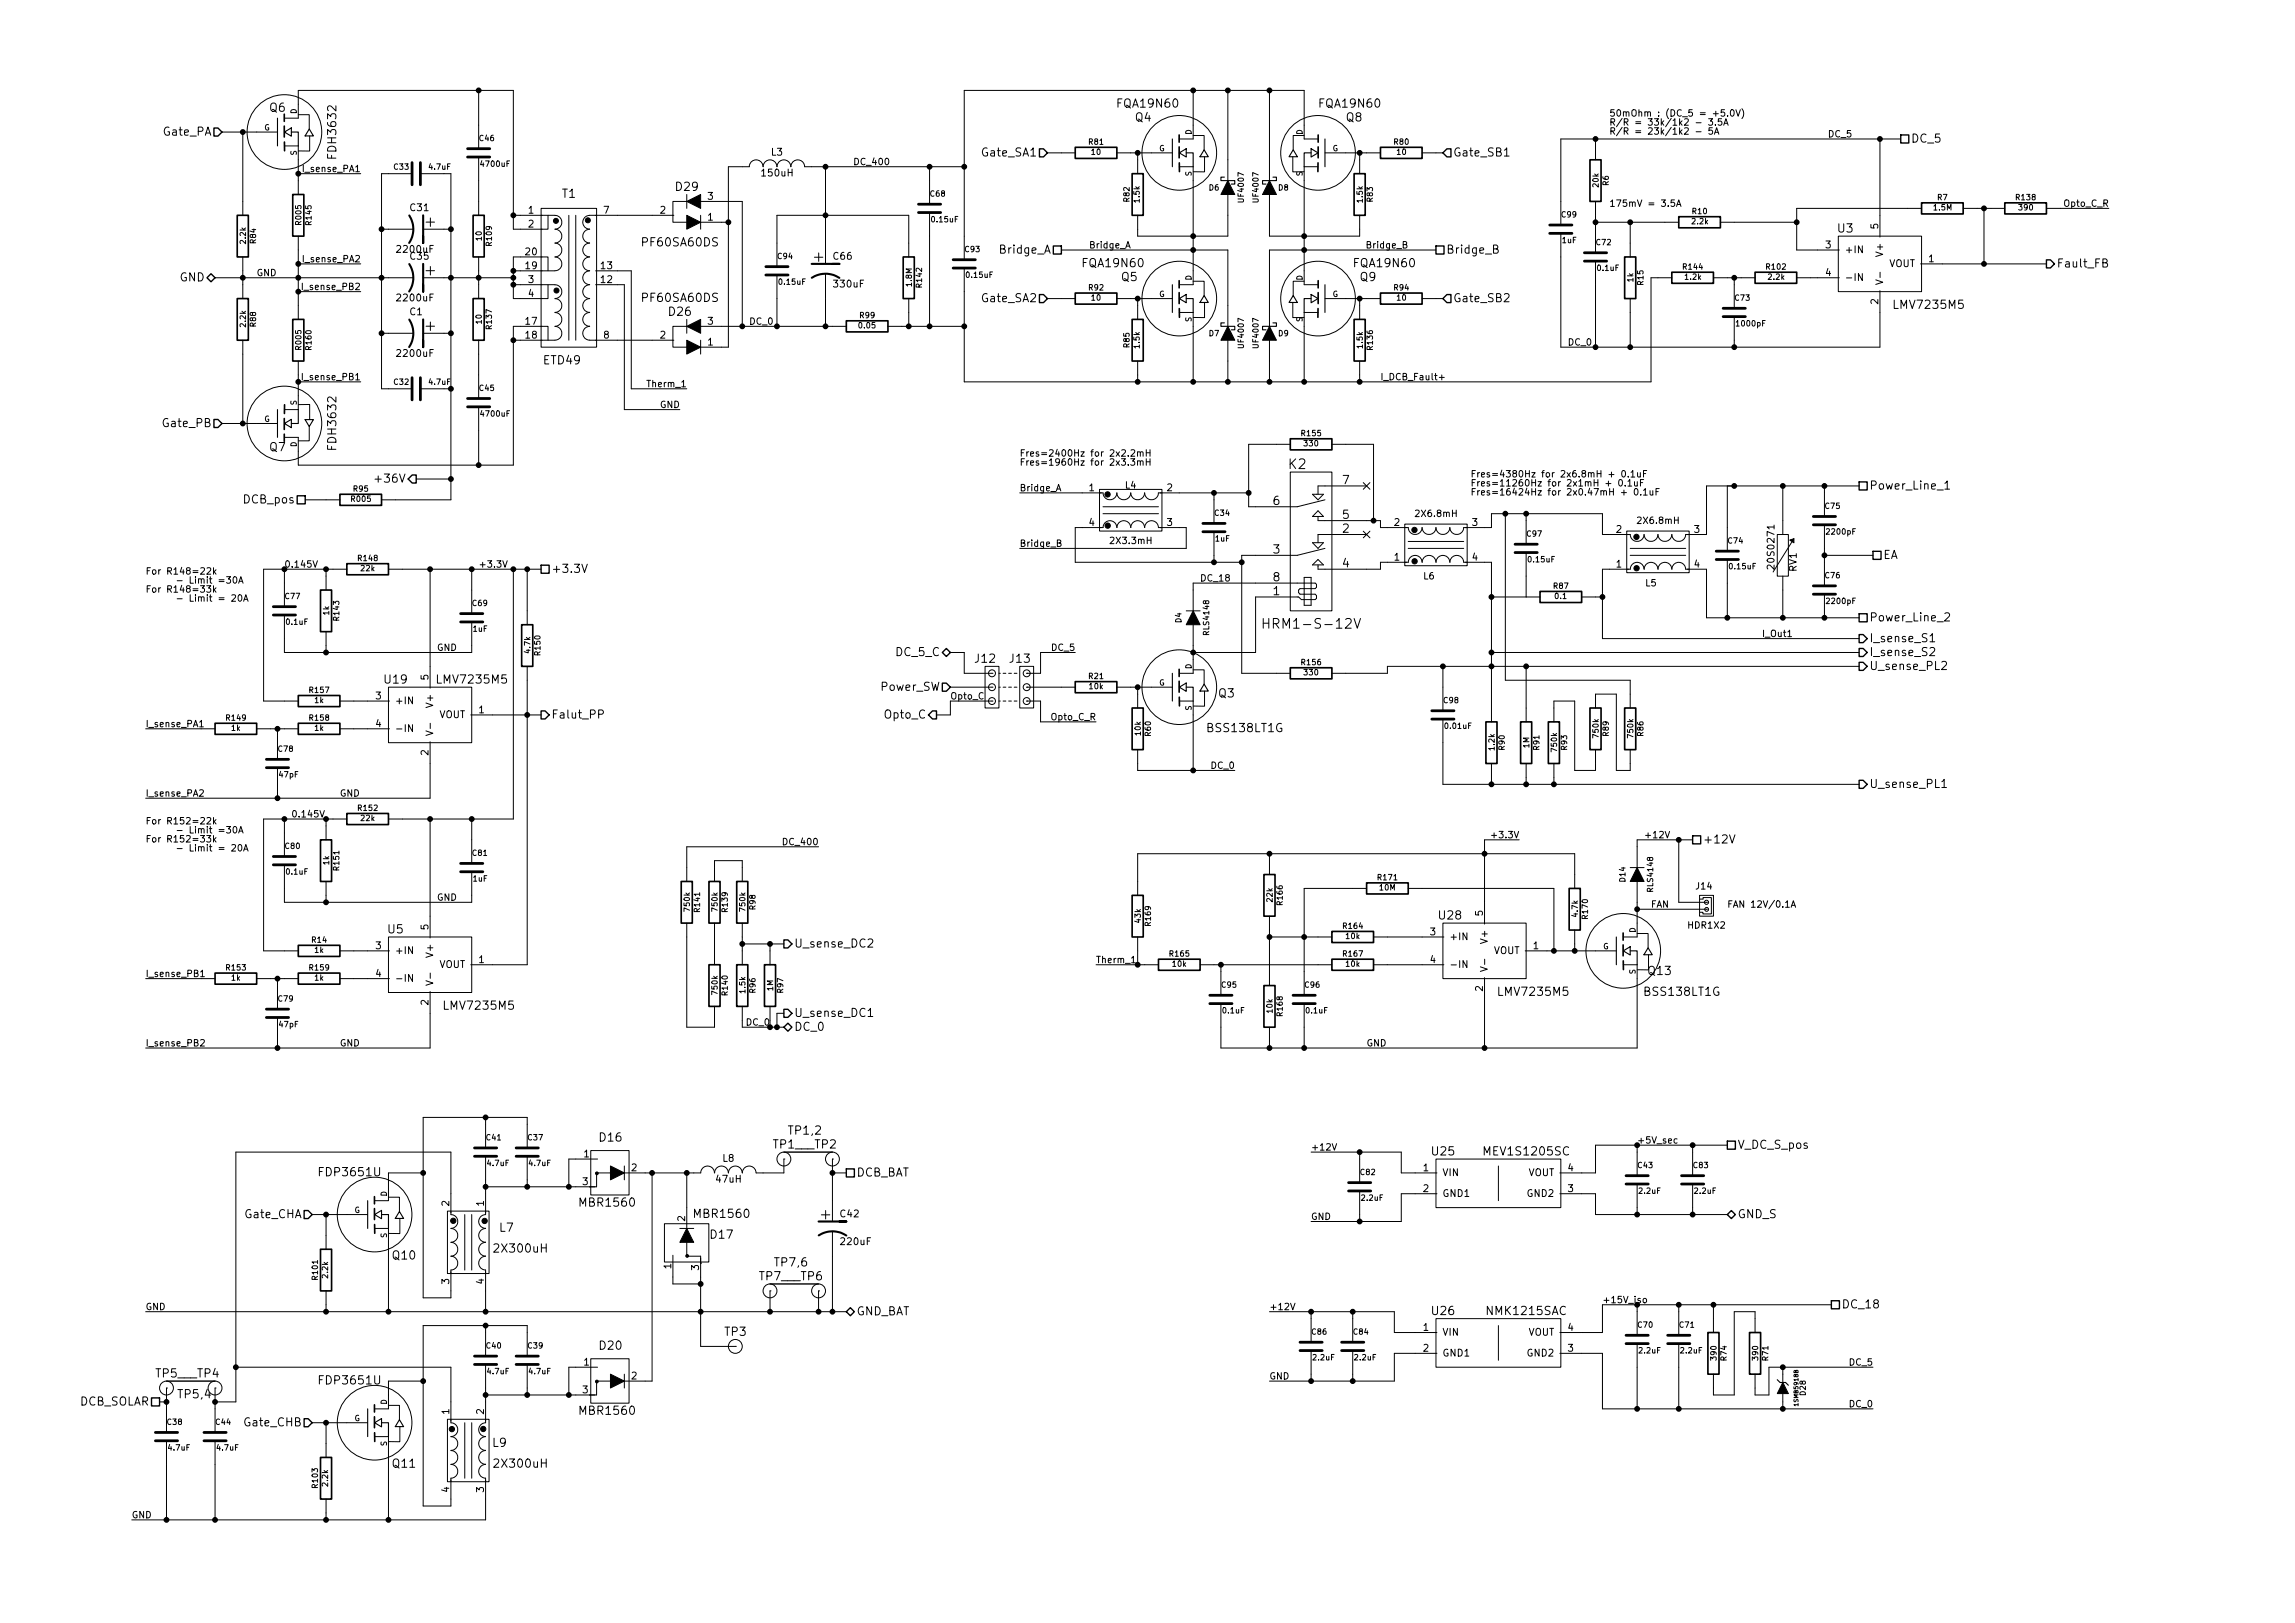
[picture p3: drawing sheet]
<svg xmlns="http://www.w3.org/2000/svg" width="420mm" height="297mm" viewBox="0 0 420 297" stroke-linecap="round" stroke-linejoin="round" font-family="sans-serif">
<defs><g id="words">
<g font-size="2.8">
<text x="79.8" y="41.5" transform="rotate(-90 79.8 41.5)">+</text>
<text x="79.8" y="50.4" transform="rotate(-90 79.8 50.4)">+</text>
<text x="149" y="48">+</text>
<text x="79.8" y="60.5" transform="rotate(-90 79.8 60.5)">+</text>
<text x="150.3" y="223.3">+</text>
</g>
<g font-size="2.5">
<text x="235.9" y="85.9">K2</text>
<text x="232.7" y="115.1">HRM1-S-12V</text>
</g>
<g font-size="2.1">
<text x="49.4" y="20.5">Q6</text>
<text x="204.7" y="19.8">FQA19N60</text>
<text x="207.9" y="22.3">Q4</text>
<text x="241.7" y="19.8">FQA19N60</text>
<text x="246.5" y="22.3">Q8</text>
<text x="30" y="24.9">Gate_PA</text>
<text x="61.6" y="28.7" transform="rotate(-90 61.6 28.7)">FDH3632</text>
<text x="180" y="28.7">Gate_SA1</text>
<text x="266.1" y="28.7">Gate_SB1</text>
<text x="349.9" y="26.2">DC_5</text>
<text x="123.8" y="35">D29</text>
<text x="102.9" y="36.3">T1</text>
<text x="117.8" y="45.2">PF60SA60DS</text>
<text x="183.1" y="46.5">Bridge_A</text>
<text x="264.8" y="46.5">Bridge_B</text>
<text x="336.5" y="42.6">U3</text>
<text x="32.8" y="51.6">GND</text>
<text x="198.4" y="49">FQA19N60</text>
<text x="205.4" y="51.5">Q5</text>
<text x="248.1" y="49">FQA19N60</text>
<text x="249" y="51.5">Q9</text>
<text x="376.6" y="49">Fault_FB</text>
<text x="117.8" y="55.3">PF60SA60DS</text>
<text x="122.5" y="57.9">D26</text>
<text x="180" y="55.4">Gate_SA2</text>
<text x="266.1" y="55.4">Gate_SB2</text>
<text x="347" y="56.6">LMV7235M5</text>
<text x="99.6" y="66.8">ETD49</text>
<text x="30" y="78.2">Gate_PB</text>
<text x="49.4" y="82.7">Q7</text>
<text x="61.6" y="82" transform="rotate(-90 61.6 82)">FDH3632</text>
<text x="69.4" y="88.4">+36V</text>
<text x="245.8" y="88.7">7</text>
<text x="342.3" y="89.7">Power_Line_1</text>
<text x="44.6" y="92.2">DCB_pos</text>
<text x="233.1" y="92.5">6</text>
<text x="245.8" y="95">5</text>
<text x="233.1" y="101.4">3</text>
<text x="245.8" y="97.6">2</text>
<text x="101" y="104.9">+3.3V</text>
<text x="233.1" y="106.5">8</text>
<text x="245.8" y="103.9">4</text>
<text x="344.8" y="102.4">EA</text>
<text x="233.1" y="109">1</text>
<text x="342.3" y="113.8">Power_Line_2</text>
<text x="342.3" y="117.6">I_sense_S1</text>
<text x="70.5" y="125.2">U19</text>
<text x="80.3" y="125.2">LMV7235M5</text>
<text x="164.1" y="120.2">DC_5_C</text>
<text x="178.6" y="121.4">J12</text>
<text x="184.9" y="121.4">J13</text>
<text x="342.3" y="120.2">I_sense_S2</text>
<text x="342.3" y="122.7">U_sense_PL2</text>
<text x="101" y="131.6">Falut_PP</text>
<text x="161.3" y="126.5">Power_SW</text>
<text x="162" y="131.6">Opto_C</text>
<text x="223.1" y="127.7">Q3</text>
<text x="221.2" y="134.1">BSS138LT1G</text>
<text x="342.3" y="144.3">U_sense_PL1</text>
<text x="311.8" y="154.4">+12V</text>
<text x="71" y="170.9">U5</text>
<text x="145.4" y="173.5">U_sense_DC2</text>
<text x="263.5" y="168.4">U28</text>
<text x="301.8" y="178.5">Q13</text>
<text x="81.6" y="184.9">LMV7235M5</text>
<text x="274.6" y="182.3">LMV7235M5</text>
<text x="301.2" y="182.3">BSS138LT1G</text>
<text x="145.4" y="186.2">U_sense_DC1</text>
<text x="145.4" y="188.7">DC_0</text>
<text x="109.8" y="209">D16</text>
<text x="144.5" y="207.7">TP1,2</text>
<text x="58.8" y="215.4">FDP3651U</text>
<text x="141.7" y="210.3">TP1___TP2</text>
<text x="156.8" y="215.4">DCB_BAT</text>
<text x="262.2" y="211.5">U25</text>
<text x="272" y="211.5">MEV1S1205SC</text>
<text x="318.1" y="210.3">V_DC_S_pos</text>
<text x="106.3" y="220.9">MBR1560</text>
<text x="44.9" y="223">Gate_CHA</text>
<text x="91.5" y="225.5">L7</text>
<text x="127.3" y="223">MBR1560</text>
<text x="130.1" y="226.8">D17</text>
<text x="318.1" y="223">GND_S</text>
<text x="71.9" y="230.6">Q10</text>
<text x="90.8" y="229.3">2X300uH</text>
<text x="142" y="231.9">TP7,6</text>
<text x="139.1" y="234.4">TP7___TP6</text>
<text x="337.2" y="239.5">DC_18</text>
<text x="132.7" y="244.6">TP3</text>
<text x="156.8" y="240.8">GND_BAT</text>
<text x="262.2" y="240.8">U26</text>
<text x="272.4" y="240.8">NMK1215SAC</text>
<text x="109.8" y="247.1">D20</text>
<text x="14.3" y="257.3">DCB_SOLAR</text>
<text x="28.6" y="252.2">TP5___TP4</text>
<text x="32.7" y="256">TP5,4</text>
<text x="58.8" y="253.5">FDP3651U</text>
<text x="44.9" y="261.1">Gate_CHB</text>
<text x="106.3" y="259">MBR1560</text>
<text x="71.9" y="268.7">Q11</text>
<text x="90.2" y="264.9">L9</text>
<text x="90.8" y="268.7">2X300uH</text>
</g>
<g font-size="1.8">
<text x="141.2" y="28.5">L3</text>
<text x="139.6" y="32.3">150uH</text>
<text x="75.2" y="38.7">C31</text>
<text x="96.7" y="39.2">1</text>
<text x="96.7" y="41.7">2</text>
<text x="110.5" y="39.2">7</text>
<text x="120.9" y="39.2">2</text>
<text x="129.6" y="40.4">1</text>
<text x="129.6" y="36.6">3</text>
<text x="343.9" y="41.9" transform="rotate(-90 343.9 41.9)">5</text>
<text x="72.9" y="46.3">2200uF</text>
<text x="75.2" y="47.6">C35</text>
<text x="96.3" y="46.8">20</text>
<text x="152.6" y="47.6">C66</text>
<text x="334.2" y="45.5">3</text>
<text x="337.7" y="46.4">+IN</text>
<text x="344.8" y="46.6" transform="rotate(-90 344.8 46.6)">V+</text>
<text x="96.3" y="49.3">19</text>
<text x="96.7" y="51.9">3</text>
<text x="110.1" y="51.9">12</text>
<text x="110.1" y="49.3">13</text>
<text x="152.8" y="52.7">330uF</text>
<text x="334.2" y="50.6">4</text>
<text x="337.7" y="51.5">-IN</text>
<text x="345.7" y="48.9">VOUT</text>
<text x="353.1" y="48">1</text>
<text x="72.9" y="55.2">2200uF</text>
<text x="75.1" y="57.7">C1</text>
<text x="96.3" y="59.5">17</text>
<text x="96.7" y="54.4">4</text>
<text x="129.6" y="59.5">3</text>
<text x="343.9" y="55.7" transform="rotate(-90 343.9 55.7)">2</text>
<text x="72.9" y="65.4">2200uF</text>
<text x="96.3" y="62">18</text>
<text x="110.5" y="62">8</text>
<text x="120.9" y="62">2</text>
<text x="129.6" y="63.3">1</text>
<text x="199.4" y="90">1</text>
<text x="213.7" y="90">2</text>
<text x="199.4" y="96.3">4</text>
<text x="213.7" y="96.3">3</text>
<text x="255.3" y="96.3">2</text>
<text x="269.5" y="96.3">3</text>
<text x="295.9" y="97.6">2</text>
<text x="310.2" y="97.6">3</text>
<text x="255.3" y="102.7">1</text>
<text x="269.5" y="102.7">4</text>
<text x="295.9" y="103.9">1</text>
<text x="310.2" y="103.9">4</text>
<text x="324.9" y="103.6" transform="rotate(-90 324.9 103.6)">20S0271</text>
<text x="329" y="104.6" transform="rotate(-90 329 104.6)">RV1</text>
<text x="78.5" y="124.4" transform="rotate(-90 78.5 124.4)">5</text>
<text x="68.8" y="128.1">3</text>
<text x="72.3" y="128.9">+IN</text>
<text x="79.4" y="129.2" transform="rotate(-90 79.4 129.2)">V+</text>
<text x="80.3" y="131.5">VOUT</text>
<text x="87.7" y="130.6">1</text>
<text x="68.8" y="133.1">4</text>
<text x="72.3" y="134">-IN</text>
<text x="78.5" y="138.2" transform="rotate(-90 78.5 138.2)">2</text>
<text x="271.5" y="167.6" transform="rotate(-90 271.5 167.6)">5</text>
<text x="68.8" y="173.8">3</text>
<text x="78.5" y="170.1" transform="rotate(-90 78.5 170.1)">5</text>
<text x="261.8" y="171.2">3</text>
<text x="265.4" y="172.1">+IN</text>
<text x="272.4" y="172.4" transform="rotate(-90 272.4 172.4)">V+</text>
<text x="280.7" y="173.8">1</text>
<text x="68.8" y="178.9">4</text>
<text x="72.3" y="174.7">+IN</text>
<text x="72.3" y="179.7">-IN</text>
<text x="79.4" y="174.9" transform="rotate(-90 79.4 174.9)">V+</text>
<text x="80.3" y="177.2">VOUT</text>
<text x="87.7" y="176.3">1</text>
<text x="261.8" y="176.3">4</text>
<text x="265.4" y="177.2">-IN</text>
<text x="273.3" y="174.7">VOUT</text>
<text x="78.5" y="183.9" transform="rotate(-90 78.5 183.9)">2</text>
<text x="271.5" y="181.4" transform="rotate(-90 271.5 181.4)">2</text>
<text x="106.9" y="211.9">1</text>
<text x="115.6" y="214.4">2</text>
<text x="132.3" y="212.7">L8</text>
<text x="260.6" y="214.4">1</text>
<text x="264.1" y="215.3">VIN</text>
<text x="279.7" y="215.3">VOUT</text>
<text x="287.1" y="214.4">4</text>
<text x="82.3" y="220.7" transform="rotate(-90 82.3 220.7)">2</text>
<text x="88.6" y="220.7" transform="rotate(-90 88.6 220.7)">1</text>
<text x="106.7" y="217">3</text>
<text x="131.2" y="216.5">47uH</text>
<text x="260.6" y="218.2">2</text>
<text x="264.1" y="219.1">GND1</text>
<text x="279.7" y="219.1">GND2</text>
<text x="287.1" y="218.2">3</text>
<text x="125.5" y="223.5" transform="rotate(-90 125.5 223.5)">2</text>
<text x="153.9" y="222.8">C42</text>
<text x="154.1" y="227.9">220uF</text>
<text x="122.9" y="232.2" transform="rotate(-90 122.9 232.2)">1</text>
<text x="128" y="232.4" transform="rotate(-90 128 232.4)">3</text>
<text x="82.3" y="235" transform="rotate(-90 82.3 235)">3</text>
<text x="88.6" y="235" transform="rotate(-90 88.6 235)">4</text>
<text x="260.6" y="243.6">1</text>
<text x="264.1" y="244.5">VIN</text>
<text x="279.7" y="244.5">VOUT</text>
<text x="287.1" y="243.6">4</text>
<text x="106.9" y="250">1</text>
<text x="260.6" y="247.4">2</text>
<text x="264.1" y="248.3">GND1</text>
<text x="279.7" y="248.3">GND2</text>
<text x="287.1" y="247.4">3</text>
<text x="106.7" y="255.1">3</text>
<text x="115.6" y="252.5">2</text>
<text x="82.3" y="258.8" transform="rotate(-90 82.3 258.8)">1</text>
<text x="88.6" y="258.8" transform="rotate(-90 88.6 258.8)">2</text>
<text x="82.3" y="273.1" transform="rotate(-90 82.3 273.1)">4</text>
<text x="88.6" y="273.1" transform="rotate(-90 88.6 273.1)">3</text>
</g>
<g font-size="1.7">
<text x="294.6" y="21.4">50mOhm : (DC_5 = +5.0V)</text>
<text x="294.6" y="23">R/R = 33k/1k2 - 3.5A</text>
<text x="294.6" y="24.7">R/R = 23k/1k2 - 5A</text>
<text x="334.8" y="25.2">DC_5</text>
<text x="55.8" y="31.5">I_sense_PA1</text>
<text x="156.2" y="30.3">DC_400</text>
<text x="294.6" y="37.9">175mV = 3.5A</text>
<text x="378" y="37.9">Opto_C_R</text>
<text x="199.4" y="45.5">Bridge_A</text>
<text x="250.4" y="45.5">Bridge_B</text>
<text x="47" y="50.6">GND</text>
<text x="55.8" y="48">I_sense_PA2</text>
<text x="55.8" y="53.1">I_sense_PB2</text>
<text x="137.2" y="59.5">DC_0</text>
<text x="287" y="63.3">DC_0</text>
<text x="55.8" y="69.6">I_sense_PB1</text>
<text x="118.8" y="70.9">Therm_1</text>
<text x="252.7" y="69.6">I_DCB_Fault+</text>
<text x="120.8" y="74.7">GND</text>
<text x="186.7" y="83.6">Fres=2400Hz for 2x2.2mH</text>
<text x="186.7" y="90">Bridge_A</text>
<text x="186.7" y="85.3">Fres=1960Hz for 2x3.3mH</text>
<text x="206" y="89.4">L4</text>
<text x="269.2" y="87.4">Fres=4380Hz for 2x6.8mH + 0.1uF</text>
<text x="269.2" y="89.1">Fres=11260Hz for 2x1mH + 0.1uF</text>
<text x="259.4" y="94.7">2X6.8mH</text>
<text x="269.2" y="90.7">Fres=16424Hz for 2x0.47mH + 0.1uF</text>
<text x="300" y="95.9">2X6.8mH</text>
<text x="186.7" y="100.1">Bridge_B</text>
<text x="203.5" y="99.6">2X3.3mH</text>
<text x="26.7" y="105.2">For R148=22k</text>
<text x="29.4" y="106.8">- Limit =30A</text>
<text x="52.1" y="103.9">0.145V</text>
<text x="87.6" y="103.9">+3.3V</text>
<text x="219.7" y="106.5">DC_18</text>
<text x="260.6" y="106.1">L6</text>
<text x="301.3" y="107.4">L5</text>
<text x="26.7" y="108.5">For R148=33k</text>
<text x="29.4" y="110.1">- Limit = 20A</text>
<text x="80" y="119.2">GND</text>
<text x="192.6" y="119.2">DC_5</text>
<text x="322.6" y="116.6">I_Out1</text>
<text x="174" y="128.1">Opto_C</text>
<text x="192.5" y="131.9">Opto_C_R</text>
<text x="26.7" y="133.1">I_sense_PA1</text>
<text x="221.8" y="140.8">DC_0</text>
<text x="26.7" y="145.8">I_sense_PA2</text>
<text x="53.3" y="149.6">0.145V</text>
<text x="62.2" y="145.8">GND</text>
<text x="26.7" y="150.9">For R152=22k</text>
<text x="26.7" y="154.2">For R152=33k</text>
<text x="29.4" y="152.6">- Limit =30A</text>
<text x="29.4" y="155.9">- Limit = 20A</text>
<text x="143.8" y="154.7">DC_400</text>
<text x="273.7" y="153.5">+3.3V</text>
<text x="301" y="153.5">+12V</text>
<text x="80" y="164.9">GND</text>
<text x="302.3" y="166.2">FAN</text>
<text x="310.6" y="162.8">J14</text>
<text x="316.2" y="166.2">FAN 12V/0.1A</text>
<text x="309.1" y="170">HDR1X2</text>
<text x="26.7" y="178.9">I_sense_PB1</text>
<text x="200.7" y="176.3">Therm_1</text>
<text x="26.7" y="191.6">I_sense_PB2</text>
<text x="62.2" y="191.6">GND</text>
<text x="136.7" y="187.7">DC_0</text>
<text x="250.2" y="191.6">GND</text>
<text x="299.7" y="209.3">+5V_sec</text>
<text x="240" y="210.6">+12V</text>
<text x="240" y="223.3">GND</text>
<text x="26.7" y="239.8">GND</text>
<text x="232.4" y="239.8">+12V</text>
<text x="293.4" y="238.5">+15V_iso</text>
<text x="338.7" y="250">DC_5</text>
<text x="232.4" y="252.5">GND</text>
<text x="338.7" y="257.6">DC_0</text>
<text x="24.1" y="277.9">GND</text>
</g>
<g font-size="1.4">
<text x="48.4" y="23.9">G</text>
<text x="54.4" y="20.9" transform="rotate(-90 54.4 20.9)">D</text>
<text x="54.4" y="28.4" transform="rotate(-90 54.4 28.4)">S</text>
<text x="87.8" y="25.9">C46</text>
<text x="199.4" y="26.5">R81</text>
<text x="199.8" y="28.4">10</text>
<text x="212.2" y="27.7">G</text>
<text x="218.2" y="24.7" transform="rotate(-90 218.2 24.7)">D</text>
<text x="238.5" y="24.7" transform="rotate(-90 238.5 24.7)">D</text>
<text x="243.9" y="27.7">G</text>
<text x="255.2" y="26.5">R80</text>
<text x="255.8" y="28.4">10</text>
<text x="72.2" y="31.1">C33</text>
<text x="78.6" y="31.1">4.7uF</text>
<text x="88.2" y="30.6">4700uF</text>
<text x="218.2" y="32.2" transform="rotate(-90 218.2 32.2)">S</text>
<text x="221.4" y="34.9">D6</text>
<text x="234.1" y="34.9">D8</text>
<text x="238.5" y="32.2" transform="rotate(-90 238.5 32.2)">S</text>
<text x="292.7" y="34.2" transform="rotate(-90 292.7 34.2)">20k</text>
<text x="294.6" y="33.9" transform="rotate(-90 294.6 33.9)">R6</text>
<text x="55.2" y="41.1" transform="rotate(-90 55.2 41.1)">R005</text>
<text x="57.1" y="41.1" transform="rotate(-90 57.1 41.1)">R145</text>
<text x="170.4" y="36">C68</text>
<text x="170.7" y="40.7">0.15uF</text>
<text x="206.8" y="36.9" transform="rotate(-90 206.8 36.9)">R82</text>
<text x="208.7" y="37" transform="rotate(-90 208.7 37)">1.5k</text>
<text x="227.8" y="36.8" transform="rotate(-90 227.8 36.8)">UF4007</text>
<text x="230.5" y="36.8" transform="rotate(-90 230.5 36.8)">UF4007</text>
<text x="249.5" y="37" transform="rotate(-90 249.5 37)">1.5k</text>
<text x="251.4" y="36.9" transform="rotate(-90 251.4 36.9)">R83</text>
<text x="285.9" y="39.8">C99</text>
<text x="309.8" y="41.1">2.2k</text>
<text x="309.9" y="39.2">R10</text>
<text x="354.1" y="38.5">1.5M</text>
<text x="354.7" y="36.7">R7</text>
<text x="369.2" y="36.7">R138</text>
<text x="369.7" y="38.5">390</text>
<text x="45.1" y="44.5" transform="rotate(-90 45.1 44.5)">2.2k</text>
<text x="46.9" y="44.5" transform="rotate(-90 46.9 44.5)">R84</text>
<text x="88.2" y="44" transform="rotate(-90 88.2 44)">10</text>
<text x="90.1" y="44.9" transform="rotate(-90 90.1 44.9)">R109</text>
<text x="142.4" y="47.5">C94</text>
<text x="176.7" y="46.2">C93</text>
<text x="286" y="44.5">1uF</text>
<text x="292.3" y="44.9">C72</text>
<text x="142.7" y="52.2">0.15uF</text>
<text x="167" y="52.4" transform="rotate(-90 167 52.4)">1.8M</text>
<text x="168.8" y="52.5" transform="rotate(-90 168.8 52.5)">R142</text>
<text x="177" y="50.9">0.15uF</text>
<text x="199.4" y="53.2">R92</text>
<text x="218.2" y="51.3" transform="rotate(-90 218.2 51.3)">D</text>
<text x="238.5" y="51.3" transform="rotate(-90 238.5 51.3)">D</text>
<text x="255.2" y="53.2">R94</text>
<text x="292.5" y="49.6">0.1uF</text>
<text x="299.1" y="51.6" transform="rotate(-90 299.1 51.6)">1k</text>
<text x="300.9" y="52.1" transform="rotate(-90 300.9 52.1)">R15</text>
<text x="308.2" y="49.4">R144</text>
<text x="308.5" y="51.2">1.2k</text>
<text x="323.4" y="49.4">R102</text>
<text x="323.8" y="51.2">2.2k</text>
<text x="45.1" y="59.8" transform="rotate(-90 45.1 59.8)">2.2k</text>
<text x="46.9" y="59.8" transform="rotate(-90 46.9 59.8)">R88</text>
<text x="88.2" y="59.2" transform="rotate(-90 88.2 59.2)">10</text>
<text x="157.5" y="58.3">R99</text>
<text x="199.8" y="55.1">10</text>
<text x="212.2" y="54.4">G</text>
<text x="218.2" y="58.9" transform="rotate(-90 218.2 58.9)">S</text>
<text x="238.5" y="58.9" transform="rotate(-90 238.5 58.9)">S</text>
<text x="243.9" y="54.4">G</text>
<text x="255.8" y="55.1">10</text>
<text x="317.7" y="55.1">C73</text>
<text x="318" y="59.8">1000pF</text>
<text x="55.2" y="63.9" transform="rotate(-90 55.2 63.9)">R005</text>
<text x="57.1" y="63.9" transform="rotate(-90 57.1 63.9)">R160</text>
<text x="90.1" y="60.1" transform="rotate(-90 90.1 60.1)">R137</text>
<text x="157.3" y="60.1">0.05</text>
<text x="206.8" y="63.6" transform="rotate(-90 206.8 63.6)">R85</text>
<text x="208.7" y="63.7" transform="rotate(-90 208.7 63.7)">1.5k</text>
<text x="221.4" y="61.6">D7</text>
<text x="227.8" y="63.5" transform="rotate(-90 227.8 63.5)">UF4007</text>
<text x="230.5" y="63.5" transform="rotate(-90 230.5 63.5)">UF4007</text>
<text x="234.1" y="61.6">D9</text>
<text x="249.5" y="63.7" transform="rotate(-90 249.5 63.7)">1.5k</text>
<text x="251.4" y="63.9" transform="rotate(-90 251.4 63.9)">R136</text>
<text x="72.2" y="70.5">C32</text>
<text x="78.6" y="70.5">4.7uF</text>
<text x="87.8" y="71.6">C45</text>
<text x="48.4" y="77.3">G</text>
<text x="54.4" y="74.2" transform="rotate(-90 54.4 74.2)">S</text>
<text x="88.2" y="76.3">4700uF</text>
<text x="54.4" y="81.8" transform="rotate(-90 54.4 81.8)">D</text>
<text x="238.4" y="79.9">R155</text>
<text x="238.8" y="81.7">330</text>
<text x="64.4" y="91.9">R005</text>
<text x="64.7" y="90">R95</text>
<text x="222.4" y="94.4">C34</text>
<text x="334.2" y="93.2">C75</text>
<text x="222.5" y="99.1">1uF</text>
<text x="279.6" y="98.3">C97</text>
<text x="316.4" y="99.5">C74</text>
<text x="334.5" y="97.9">2200pF</text>
<text x="65.6" y="102.7">R148</text>
<text x="66.1" y="104.6">22k</text>
<text x="279.9" y="103">0.15uF</text>
<text x="284.5" y="107.8">R87</text>
<text x="316.7" y="104.2">0.15uF</text>
<text x="334.2" y="105.9">C76</text>
<text x="52.2" y="109.7">C77</text>
<text x="60.3" y="112.6" transform="rotate(-90 60.3 112.6)">1k</text>
<text x="62.2" y="113.5" transform="rotate(-90 62.2 113.5)">R143</text>
<text x="86.5" y="111">C69</text>
<text x="216.3" y="114" transform="rotate(-90 216.3 114)">D4</text>
<text x="284.7" y="109.7">0.1</text>
<text x="334.5" y="110.6">2200pF</text>
<text x="52.5" y="114.4">0.1uF</text>
<text x="86.6" y="115.7">1uF</text>
<text x="97.1" y="119.5" transform="rotate(-90 97.1 119.5)">4.7k</text>
<text x="99" y="119.8" transform="rotate(-90 99 119.8)">R150</text>
<text x="221.4" y="116" transform="rotate(-90 221.4 116)">RLS4148</text>
<text x="199.4" y="124.3">R21</text>
<text x="212.2" y="125.5">G</text>
<text x="218.2" y="122.5" transform="rotate(-90 218.2 122.5)">D</text>
<text x="238.4" y="121.8">R156</text>
<text x="238.8" y="123.6">330</text>
<text x="41.5" y="131.9">R149</text>
<text x="56.7" y="131.9">R158</text>
<text x="56.7" y="126.9">R157</text>
<text x="57.6" y="128.7">1k</text>
<text x="199.5" y="126.2">10k</text>
<text x="218.2" y="130" transform="rotate(-90 218.2 130)">S</text>
<text x="264.3" y="128.7">C98</text>
<text x="42.4" y="133.8">1k</text>
<text x="51" y="137.6">C78</text>
<text x="57.6" y="133.8">1k</text>
<text x="208.9" y="134.5" transform="rotate(-90 208.9 134.5)">10k</text>
<text x="210.7" y="134.7" transform="rotate(-90 210.7 134.7)">R60</text>
<text x="264.6" y="133.4">0.01uF</text>
<text x="273.7" y="137.2" transform="rotate(-90 273.7 137.2)">1.2k</text>
<text x="275.5" y="137.2" transform="rotate(-90 275.5 137.2)">R90</text>
<text x="280" y="136.9" transform="rotate(-90 280 136.9)">1M</text>
<text x="281.9" y="137.2" transform="rotate(-90 281.9 137.2)">R91</text>
<text x="285.1" y="137.5" transform="rotate(-90 285.1 137.5)">750k</text>
<text x="286.9" y="137.2" transform="rotate(-90 286.9 137.2)">R93</text>
<text x="292.7" y="134.9" transform="rotate(-90 292.7 134.9)">750k</text>
<text x="294.6" y="134.7" transform="rotate(-90 294.6 134.7)">R89</text>
<text x="299.1" y="134.9" transform="rotate(-90 299.1 134.9)">750k</text>
<text x="300.9" y="134.7" transform="rotate(-90 300.9 134.7)">R86</text>
<text x="51.2" y="142.3">47pF</text>
<text x="65.6" y="148.4">R152</text>
<text x="52.2" y="155.4">C80</text>
<text x="66.1" y="150.3">22k</text>
<text x="52.5" y="160.1">0.1uF</text>
<text x="60.3" y="158.3" transform="rotate(-90 60.3 158.3)">1k</text>
<text x="62.2" y="159.2" transform="rotate(-90 62.2 159.2)">R151</text>
<text x="86.5" y="156.7">C81</text>
<text x="86.6" y="161.4">1uF</text>
<text x="252.3" y="161.1">R171</text>
<text x="297.6" y="161.4" transform="rotate(-90 297.6 161.4)">D14</text>
<text x="126.3" y="166.7" transform="rotate(-90 126.3 166.7)">750k</text>
<text x="128.2" y="166.8" transform="rotate(-90 128.2 166.8)">R141</text>
<text x="131.4" y="166.7" transform="rotate(-90 131.4 166.7)">750k</text>
<text x="133.3" y="166.8" transform="rotate(-90 133.3 166.8)">R139</text>
<text x="136.5" y="166.7" transform="rotate(-90 136.5 166.7)">750k</text>
<text x="138.4" y="166.4" transform="rotate(-90 138.4 166.4)">R98</text>
<text x="233" y="165" transform="rotate(-90 233 165)">22k</text>
<text x="234.9" y="165.5" transform="rotate(-90 234.9 165.5)">R166</text>
<text x="252.6" y="163">10M</text>
<text x="288.9" y="167.7" transform="rotate(-90 288.9 167.7)">4.7k</text>
<text x="302.7" y="163" transform="rotate(-90 302.7 163)">RLS4148</text>
<text x="57.1" y="172.6">R14</text>
<text x="208.9" y="168.8" transform="rotate(-90 208.9 168.8)">43k</text>
<text x="210.7" y="169.4" transform="rotate(-90 210.7 169.4)">R169</text>
<text x="246" y="170">R164</text>
<text x="246.5" y="171.9">10k</text>
<text x="290.8" y="168.1" transform="rotate(-90 290.8 168.1)">R170</text>
<text x="293.5" y="173.8">G</text>
<text x="299.5" y="170.7" transform="rotate(-90 299.5 170.7)">D</text>
<text x="41.5" y="177.7">R153</text>
<text x="42.4" y="179.5">1k</text>
<text x="56.7" y="177.7">R159</text>
<text x="57.6" y="179.5">1k</text>
<text x="57.6" y="174.4">1k</text>
<text x="214.2" y="175.1">R165</text>
<text x="214.7" y="177">10k</text>
<text x="246" y="175.1">R167</text>
<text x="246.5" y="177">10k</text>
<text x="299.5" y="178.3" transform="rotate(-90 299.5 178.3)">S</text>
<text x="51" y="183.3">C79</text>
<text x="131.4" y="181.9" transform="rotate(-90 131.4 181.9)">750k</text>
<text x="133.3" y="182.1" transform="rotate(-90 133.3 182.1)">R140</text>
<text x="136.5" y="181.7" transform="rotate(-90 136.5 181.7)">1.5k</text>
<text x="138.4" y="181.7" transform="rotate(-90 138.4 181.7)">R96</text>
<text x="141.6" y="181.3" transform="rotate(-90 141.6 181.3)">1M</text>
<text x="143.4" y="181.7" transform="rotate(-90 143.4 181.7)">R97</text>
<text x="223.7" y="180.8">C95</text>
<text x="223.9" y="185.5">0.1uF</text>
<text x="233" y="185.3" transform="rotate(-90 233 185.3)">10k</text>
<text x="234.9" y="185.9" transform="rotate(-90 234.9 185.9)">R168</text>
<text x="238.9" y="180.8">C96</text>
<text x="239.1" y="185.5">0.1uF</text>
<text x="51.2" y="188">47pF</text>
<text x="89.1" y="208.7">C41</text>
<text x="96.7" y="208.7">C37</text>
<text x="89.3" y="213.4">4.7uF</text>
<text x="96.9" y="213.4">4.7uF</text>
<text x="249.1" y="215.1">C82</text>
<text x="299.9" y="213.8">C43</text>
<text x="310.1" y="213.8">C83</text>
<text x="70.9" y="219" transform="rotate(-90 70.9 219)">D</text>
<text x="249.3" y="219.8">2.2uF</text>
<text x="300.1" y="218.5">2.2uF</text>
<text x="310.3" y="218.5">2.2uF</text>
<text x="64.9" y="222">G</text>
<text x="70.9" y="226.6" transform="rotate(-90 70.9 226.6)">S</text>
<text x="60.1" y="233.8" transform="rotate(-90 60.1 233.8)">2.2k</text>
<text x="58.2" y="234.1" transform="rotate(-90 58.2 234.1)">R101</text>
<text x="240.2" y="244.3">C86</text>
<text x="247.8" y="244.3">C84</text>
<text x="299.9" y="243">C70</text>
<text x="307.5" y="243">C71</text>
<text x="89.1" y="246.8">C40</text>
<text x="89.3" y="251.5">4.7uF</text>
<text x="96.7" y="246.8">C39</text>
<text x="96.9" y="251.5">4.7uF</text>
<text x="240.4" y="249">2.2uF</text>
<text x="248" y="249">2.2uF</text>
<text x="300.1" y="247.7">2.2uF</text>
<text x="307.7" y="247.7">2.2uF</text>
<text x="314.3" y="248.8" transform="rotate(-90 314.3 248.8)">390</text>
<text x="316.2" y="249" transform="rotate(-90 316.2 249)">R74</text>
<text x="321.9" y="248.8" transform="rotate(-90 321.9 248.8)">390</text>
<text x="323.8" y="249" transform="rotate(-90 323.8 249)">R71</text>
<text x="70.9" y="257.1" transform="rotate(-90 70.9 257.1)">D</text>
<text x="330.6" y="255.3" transform="rotate(-90 330.6 255.3)">D28</text>
<text x="30.7" y="260.8">C38</text>
<text x="39.5" y="260.8">C44</text>
<text x="64.9" y="260.1">G</text>
<text x="30.9" y="265.5">4.7uF</text>
<text x="39.8" y="265.5">4.7uF</text>
<text x="70.9" y="264.7" transform="rotate(-90 70.9 264.7)">S</text>
<text x="58.2" y="272.2" transform="rotate(-90 58.2 272.2)">R103</text>
<text x="60.1" y="271.9" transform="rotate(-90 60.1 271.9)">2.2k</text>
</g>
<text font-size="1.1" x="329.3" y="257.1" transform="rotate(-90 329.3 257.1)">1SMB5918B</text>
</g></defs>
<g fill="none" stroke="#000" stroke-width=".18">
<path d="M87.6 16.5v10.7M218.4 16.5v8.9h-2.5M224.8 16.5v16.6M232.4 16.5v16.6M318.9 19.9a1.38 1.38 0 0 1 0 1.8M40.6 24.2h10.2M44.4 24.2v15.2M52.1 21.6h2.5v-5.1h39.4v25.4h5.2M52.1 26.7h2.5v8.9M54.6 21h2v2.6M54.6 31.8h11.4M56.7 24.9v2.7h-2.1"/>
<path d="M75.4 31.8h-5.6v39.4h5.6M77 31.8h5.5v59.7h-12.7M87.6 28.7v10.7M94 39.4h7.6M99.1 38.1h10.1v25.4h-10.1zM100.3 39.4v2.5h-1.2M101.6 39.4a1.24 1.24 0 0 1 1.2 1.3 1.24 1.24 0 0 1-1.2 1.2M104.1 39.4v22.9M105.4 39.4v22.9M123.4 39.4h-15.5a1.27 1.27 0 0 0-1.2 1.3 1.27 1.27 0 0 0 1.2 1.2 1.26 1.26 0 0 0-1.2 1.3 1.26 1.26 0 0 0 1.2 1.3M125.7 36.9h-2.5v3.8h2.5M125.7 35.6v2.5"/>
<path d="M128.1 36.9h7.8v22.8M128.3 39.4v2.5M139.7 30.5a1.26 1.26 0 0 0-1.3-1.3 1.26 1.26 0 0 0-1.2 1.3h-3.9v33h-5.2M139.7 30.5a1.26 1.26 0 0 1 1.3-1.3 1.26 1.26 0 0 1 1.2 1.3 1.27 1.27 0 0 1 1.3-1.3 1.27 1.27 0 0 1 1.3 1.3M144.8 30.5a1.26 1.26 0 0 1 1.3-1.3 1.26 1.26 0 0 1 1.2 1.3h29.2M151.1 30.5v17.8M170.2 30.5v6.9M170.2 38.9v20.8M191.8 28h5M204.5 28h10.1M208.3 28v3.8M215.9 30.5h2.5v21.6h-2.5"/>
<path d="M218.4 24.8h2v2.6M220.5 28.7v2.8l-2-.1M224.8 35.6v7.6h-16.5v-3.8M232.4 35.6v7.6h16.5v-3.8M236.7 28.7v2.8l2-.1M238.8 24.8h-2v2.6M241.3 30.5h-2.5v21.6h2.5M241.3 25.4h-2.5v-8.9h-62.3v31M242.6 28h10.1M248.9 28v3.8M260.3 28h3.9M275.4 28.6h.9"/>
<path d="M292.1 25.4v3.8M292.1 36.9v9.4M306.6 36.6h-.6l-.1 .5 .2-.1 .5 .1v.6l-.2 .1-.5-.1M306.9 37.8l.4-1.2 .4 1.2M307.1 37.4h.5M310.5 22.5h.9M310.5 24.1h.9M312.8 21.7h.7l-.4 .5 .4 .1v.5l-.2 .1-.5-.1M313.5 23.4h-.6v.5l.1-.1 .5 .1v.5l-.2 .2-.4-.2M313.9 24.6l.4-1.2 .4 1.2M314 24.2h.6M314 22.8v.1"/>
<path d="M315.2 21.7h-.6v.6l.1-.1 .5 .1v.5l-.2 .1-.4-.1M315.6 22.9l.4-1.2 .4 1.2M315.7 22.6h.6M315.7 20.1h-.6v.5l.2-.1 .4 .1v.5l-.2 .2-.4-.2M316.3 21.1v.2M316.9 20.2l.2-.1a.63 .63 0 0 1 .4 .6 .63 .63 0 0 1-.4 .6l-.3-.5zM317.8 20.1l.4 1.2 .4-1.2M344.2 25.4v18M348 25.4h-62.3v15.8M351.8 38.1h-22.9v7.7h7.8M359.4 38.1h7.6M363.2 38.1v10.2"/>
<path d="M374.6 38.1h11.5M39.4 50.8h36.3M44.4 47v7.6M54.6 43.2v15.3M54.6 48.3h11.4M54.6 53.4h11.4M55.3 51.8v1.2M69.8 41.9h5.9M77.5 41.9h5M77.5 50.8h16.5M87.6 47v7.6M94 52.1h7.6"/>
<path d="M94 49.6h7.6M99.1 59.7h1.2v2.6M99.1 47h1.2v2.6M99.2 59.7h-5.2v25.4h-39.4v-5.1h-2.5M99.2 47h-5.2v7.6h5.2M100.3 52.1v2.5h-1.2M101.6 59.8a1.24 1.24 0 0 1 1.2 1.2 1.24 1.24 0 0 1-1.2 1.2l-7.6 .1M101.6 57.2a1.24 1.24 0 0 1 1.2 1.3 1.24 1.24 0 0 1-1.2 1.2M101.6 54.7a1.24 1.24 0 0 1 1.2 1.2 1.24 1.24 0 0 1-1.2 1.3M101.6 52.1a1.24 1.24 0 0 1 1.2 1.3 1.24 1.24 0 0 1-1.2 1.2M101.6 47.1a1.24 1.24 0 0 1 1.2 1.2 1.24 1.24 0 0 1-1.2 1.2M101.6 44.5a1.24 1.24 0 0 1 1.2 1.3 1.24 1.24 0 0 1-1.2 1.2"/>
<path d="M101.6 42a1.24 1.24 0 0 1 1.2 1.2 1.24 1.24 0 0 1-1.2 1.3M107.9 59.7a1.26 1.26 0 0 0-1.2 1.3 1.26 1.26 0 0 0 1.2 1.2l15.5 .1M107.9 54.6a1.27 1.27 0 0 0-1.2 1.3 1.27 1.27 0 0 0 1.2 1.3 1.26 1.26 0 0 0-1.2 1.2 1.26 1.26 0 0 0 1.2 1.3M107.9 49.6a1.27 1.27 0 0 0-1.2 1.2 1.27 1.27 0 0 0 1.2 1.3 1.26 1.26 0 0 0-1.2 1.3 1.26 1.26 0 0 0 1.2 1.2M107.9 44.5a1.27 1.27 0 0 0-1.2 1.3 1.27 1.27 0 0 0 1.2 1.2 1.26 1.26 0 0 0-1.2 1.3 1.26 1.26 0 0 0 1.2 1.2M109 52.1h5.3v22.9h10.2M109 49.6h6.6v21.6h10.1M125.7 59.7h-2.5v3.8h2.5M125.7 58.5v2.5M128.1 59.7h26.8M128.1 40.7h5.2M142.2 50.3v9.4"/>
<path d="M151.1 50.1v9.6M162.6 59.7h13.9M166.4 47v-7.6h-24.2v9.4M166.4 54.6v5.1M176.5 49.1v20.8h125.8v-19.1h3.8M191.8 54.6h5M194.3 45.8h30.5v13.9M204.5 54.6h10.1M206.1 45.4l.4-1.2 .4 1.2M208.3 54.6v3.9M215.9 57.2h2.5v12.7M218.4 51.5h2v2.6"/>
<path d="M220.5 55.4v2.7h-2M236.7 55.4v2.7h2M238.8 51.5h-2v2.6M241.3 57.2h-2.5v12.7M242.6 54.6h10.1M248.9 54.6v3.9M260.3 54.6h3.9M262.9 45.8h-30.5v13.9M273.4 45.6l.7-.2 .1-.3-.3-.3h-.5v1.5h.6l.3-.2a.41 .41 0 0 0-.4-.5M285.7 42.7v20.8h58.5v-10.3M292.1 40.7h15.2M292.1 47.8v15.7"/>
<path d="M298.4 40.7v6.3M298.4 54.6v8.9M313.7 50.8h7.6M315 40.7h13.9M317.5 50.8v5.6M317.5 57.9v5.6M328.9 50.8h7.8M336.5 43.2h15.3v10.2h-15.3zM340.9 50.1v1.2l-.7-1.2v1.2M343.4 51.2l1.3 .4-1.3 .5M344.2 49.8v1M351.6 48.3h23"/>
<path d="M385 48.1l.7-.1 .1-.3-.3-.3h-.5v1.5h.6l.3-.3a.41 .41 0 0 0-.4-.5M40.6 77.5h10.2M44.4 62.3v15.2M54.6 66.1v8.9h-2.5M54.6 69.9h11.4M54.6 74.1l2.1-.1v2.8M55.3 68.3v1.2M56.6 78v2.7h-2M69.8 61h5.9M77 71.2h5.5M77.5 61h5M87.6 62.3v10.6"/>
<path d="M87.6 74.5v10.6M128.3 62.3v2.5M208.3 66.1v3.8M224.8 62.3v7.6M232.4 62.3v7.6M248.9 66.1v3.8M263.5 69.1h.9M264 68.6v.9M55.9 91.5h6.3M68.7 87.7h1.1M76.2 87.7h6.3M186.7 90.2h15.2"/>
<path d="M193.4 89.9l.4-1.2 .4 1.2M193.6 99.4l.5-.1 .1-.2v-.2l-.6-.1v1.2h.4l.2-.1 .1-.3-.3-.2M201.3 89.6h11.4v7.6h-11.4zM201.9 92.7h10.2M201.9 94h10.2M201.9 96.6h-5.1v6.3h30.5M202 90.2a1.24 1.24 0 0 0 1.2 1.3 1.24 1.24 0 0 0 1.2-1.3M202 96.6a1.26 1.26 0 0 1 1.2-1.3 1.26 1.26 0 0 1 1.3 1.3M204.5 90.2a1.24 1.24 0 0 0 1.2 1.3 1.24 1.24 0 0 0 1.3-1.3M204.5 96.6a1.27 1.27 0 0 1 1.3-1.3 1.27 1.27 0 0 1 1.2 1.3 1.26 1.26 0 0 1 1.3-1.3 1.26 1.26 0 0 1 1.2 1.3M207 84h.7l-.4 .4 .4 .1v.5l-.2 .2-.5-.2M207 90.2a1.24 1.24 0 0 0 1.3 1.3 1.24 1.24 0 0 0 1.2-1.3"/>
<path d="M207.1 82.4l.4-.1 .2 .3-.7 .9h.7M208.3 82.8l.1-.1h.3l.1 .8M208.3 84.5l.1-.2 .3 .1 .1 .8M208.3 82.7v.8M208.3 84.3v.9M208.8 82.9l.1-.2h.3l.1 .8M208.8 84.5l.1-.2 .3 .1 .1 .8M209.6 90.2a1.24 1.24 0 0 0 1.2 1.3 1.24 1.24 0 0 0 1.3-1.3M209.6 96.6a1.26 1.26 0 0 1 1.2-1.3 1.26 1.26 0 0 1 1.3 1.3h5.1v3.8h-30.5M209.9 82.3v1.2M209.9 84v1.2M209.9 82.9h.6"/>
<path d="M209.9 84.5h.6M210.5 82.3v1.2M210.5 84v1.2M212.1 90.2h16.5M222.2 90.2v5.6M222.2 97.3v5.6M236.2 86.4h7.6v25.4h-7.6zM236.2 81.3h-7.6v11.4h8.9l5.1-1.2M240.3 99.3h2l-1 1.1zM240.3 90.5h2l-1 1zM241.3 94.5v.8h11.4v1.3h5.1a1.24 1.24 0 0 0 1.3 1.2 1.24 1.24 0 0 0 1.2-1.2M241.3 93.5l1 1h-2z"/>
<path d="M243.8 81.3h7.7v14M249.6 88.3l1.2 1.2M249.6 97.2l1.2 1.2M250.2 88.9h-8.9v1.6M250.2 97.8h-8.9v1.5M250.8 88.3l-1.2 1.2M250.8 97.2l-1.2 1.2M257.2 95.9h11.4v7.6h-11.4zM257.8 99.1h10.2M260.4 96.6a1.24 1.24 0 0 0 1.2 1.2 1.24 1.24 0 0 0 1.3-1.2M262.9 96.6a1.24 1.24 0 0 0 1.3 1.2 1.24 1.24 0 0 0 1.2-1.2M265.5 96.6a1.24 1.24 0 0 0 1.2 1.2 1.24 1.24 0 0 0 1.2-1.2"/>
<path d="M268 96.6h5v-2.6h20.4v3.8h5.1a1.24 1.24 0 0 0 1.2 1.3 1.24 1.24 0 0 0 1.3-1.3M275.6 94v30.5h22.8v5.1M279.4 94v5.6M294.6 86.9h.9M296.4 87.9l.2-.1a.63 .63 0 0 1 .4 .6 .63 .63 0 0 1-.4 .6l-.3-.5zM296.8 90.2h1M297 86.2l.2-.1a.63 .63 0 0 1 .4 .6 .63 .63 0 0 1-.4 .6l-.3-.4zM297.5 88.8v.2M297.8 97.2h11.4v7.6h-11.4zM298 88.1l.4-.3v1.2M298 89h.7M298.1 87.2v.1"/>
<path d="M298.6 86.4l.3-.3v1.2M298.6 87.3h.7M299.2 88.1l.1 .8 .3 .1 .1-.2M299.3 89.5l.2-.1a.63 .63 0 0 1 .4 .6 .63 .63 0 0 1-.4 .6l-.3-.4zM299.7 88.1v.9M299.8 86.5v.7l.4 .1 .1-.1M300.3 86.5v.8M300.3 88.3h.4M300.4 90.5v.1M300.9 89.7l.3-.3v1.2M300.9 86.7h.4M300.9 90.6h.7"/>
<path d="M300.9 87.8h-.6v1.2M301 97.8a1.24 1.24 0 0 0 1.3 1.3 1.24 1.24 0 0 0 1.2-1.3M301.5 86.1h-.6v1.2M302.1 89.8v.7l.3 .1 .2-.1M302.6 89.8v.8M303.2 90h.4M303.6 97.8a1.24 1.24 0 0 0 1.2 1.3 1.24 1.24 0 0 0 1.2-1.3M303.8 89.4h-.6v1.2M306.1 97.8a1.24 1.24 0 0 0 1.2 1.3 1.24 1.24 0 0 0 1.3-1.3M316.2 88.9v12M324.8 96.1v.7M325.4 97.8h2v7.6h-2z"/>
<path d="M326.4 88.9v8.9M328.4 98.6l-3.8 6.1M334 88.9v5.6M334 96v11.2M340.4 88.9h-28v8.9h-3.8M356.1 88.5l.4-.5v1.5M356.1 89.5h.8M37.8 107.2h.8l-.4 .4 .3 .2v.5l-.1 .1-.6-.1M37.9 104l.5-.1 .2 .3-.8 .9h.8M39.1 103.9v1.2M39.1 107.2v1.2M39.2 104.6l.3 .5"/>
<path d="M39.2 107.9l.3 .5M39.5 104.3l-.4 .4M39.5 107.6l-.4 .4M40.1 106.1h.9M40.1 106.4h.9M40.1 109.4h.9M40.1 109.7h.9M41.5 105.5h.7l-.4 .5 .4 .1v.5l-.2 .1-.5-.1M42.4 109l.5-.1 .2 .3-.7 .8h.7M42.8 105.6l.2-.1a.63 .63 0 0 1 .4 .6 .63 .63 0 0 1-.4 .6l-.3-.4zM43.7 106.7l.4-1.2 .4 1.2M43.7 109l.2-.1a.63 .63 0 0 1 .4 .5 .63 .63 0 0 1-.4 .6l-.3-.4z"/>
<path d="M43.8 106.4h.6M44.6 110l.4-1.1 .4 1.1M44.7 109.7h.6M52.1 104.2v6.8M52.1 112.6v6.8h34.3v-5.6M57.3 102.6l.4 1.2 .4-1.2M59.7 104.2v3.8M59.7 115.6v3.8M63.5 104.2h-15.2v24.1h6.3M71.1 104.2h28M78.7 104.2v21.7M86.4 104.2v8.1"/>
<path d="M92 102.6l.5 1.2 .4-1.2M94 104.2v45.7h-22.9M96.5 104.2v10.1M106.5 103.3l.5 1.5 .5-1.5M174 119.4h2.5v3.8h5.1M196.8 119.4h-6.3v3.8h-2.5M217.2 111.8h2.5M218.4 111.8v-5.1h22.4l.2 .2v.6l-.2 .2h-2.8l-.3 .3v.5l.3 .2h2.8l.2 .3v.5l-.2 .2h-2.5l-.6-.4h-7.8v10.1h-11.5M218.4 114.3v8.9h-2.5M231.3 113.2v1.8M231.3 114.1h1M238.8 105.7h1.2v5.1h-1.2z"/>
<path d="M240.3 103.4l1-1 1 1zM242.6 100.4l-5.1 1.2h-10.2v21.6h8.9M247.9 113.2l.6 1.8 .6-1.8M257.8 100.4h10.2M260.3 102.9a1.26 1.26 0 0 0-1.2-1.3 1.26 1.26 0 0 0-1.3 1.3h-5.1v1.3h-11.4v-.8M260.4 102.9a1.27 1.27 0 0 1 1.2-1.3 1.27 1.27 0 0 1 1.3 1.3 1.26 1.26 0 0 1 1.3-1.3 1.26 1.26 0 0 1 1.2 1.3M265.5 102.9a1.26 1.26 0 0 1 1.2-1.3 1.26 1.26 0 0 1 1.3 1.3h5v29.2M273 109.3h8.9M273 119.4h67.4M279.4 101.1v8.2M289.6 109.3h3.8M298.4 101.6h10.2"/>
<path d="M298.4 100.4h10.2M301 104.2a1.26 1.26 0 0 0-1.3-1.3 1.26 1.26 0 0 0-1.2 1.3h-5.1v12.7h47M301 104.2a1.27 1.27 0 0 1 1.3-1.3 1.27 1.27 0 0 1 1.3 1.3 1.26 1.26 0 0 1 1.2-1.3 1.26 1.26 0 0 1 1.3 1.3M306.1 104.2a1.26 1.26 0 0 1 1.3-1.3 1.26 1.26 0 0 1 1.2 1.3h3.8v8.9h28M316.2 102.4v10.7M326.4 105.4v7.7M327.3 116.5h.7M334 101.6h8.9M334 108.7v4.4M353.3 116.4l.5-.4v1.5M353.3 118.7l.6-.2 .3 .4-.1 .3-.8 .8h.9M353.3 117.5h.9"/>
<path d="M356.1 112.3l.5-.1 .3 .4-.1 .2-.8 .9h.9M26.7 133.4h12.7M36.6 132.2l.3-.4v1.2M36.6 133h.6M47 133.4h7.6M50.8 133.4v5.6M62.2 133.4h9.1M62.2 128.3h9.1M71.1 125.8h15.3v10.1h-15.3zM75.5 132.6v1.3l-.7-1.3v1.3M78 133.8l1.2 .4-1.2 .4M78.7 135.7v10.4h-52"/>
<path d="M78.8 132.4v.9M86.2 130.8h12.9M96.5 122v54.6h-10.3M109.6 130.7h.6l.2-.1v-.5l-.2-.2h-.6v1.5M174 125.8h7.6M180.3 122h2.6v7.6h-2.6zM181.6 123.2h.1M181.6 125.8h.1M181.6 128.3h.1M181.6 128.3h-7.6v2.5h-2.6M186.7 122h2.5v7.6h-2.5zM188 123.2h.1"/>
<path d="M188 125.8h.1M188 128.3h.1M188 128.3h2.5v3.8h10.2M188 125.8h8.8M204.5 125.8h10.1M208.3 125.8v3.8M208.3 137.2v3.8h17.8M215.9 128.3h2.5v12.7M218.4 122.6h2v2.6M220.5 126.5v2.7h-2M264.2 122v8.1M264.2 131.6v11.9h76.2"/>
<path d="M273 139.7v3.8M279.4 122v10.1M279.4 139.7v3.8M284.5 132.1v-3.8h3.8v12.7h3.8v-3.8M284.5 139.7v3.8M292.1 129.6v-2.6h3.8v14h2.5v-3.8M340.4 122h-86.4v1.2h-10.2M355.5 121.2l.6-.2 .3 .5-.1 .2-.9 .8h1M36.6 144.6l.4-.1 .2 .4-.7 .8h.7M37.8 152.9h.8l-.4 .5 .3 .1v.5l-.1 .1-.6-.1M37.9 149.7l.5-.1 .2 .3-.8 .9h.8M39.1 149.6v1.2"/>
<path d="M39.1 152.9v1.2M39.2 150.4l.3 .4M39.2 153.7l.3 .4M39.5 150l-.4 .5M39.5 153.3l-.4 .5M40.1 151.8h.9M40.1 152.2h.9M40.1 155.1h.9M40.1 155.5h.9M41.5 151.3h.7l-.4 .4 .4 .1v.5l-.2 .2-.5-.2M42.4 154.7l.5-.1 .2 .3-.7 .9h.7M42.8 151.4l.2-.1a.63 .63 0 0 1 .4 .6 .63 .63 0 0 1-.4 .6l-.3-.5z"/>
<path d="M43.7 152.5l.4-1.2 .4 1.2M43.7 154.7l.2-.1a.63 .63 0 0 1 .4 .6 .63 .63 0 0 1-.4 .6l-.3-.5zM43.8 152.1h.6M44.6 155.8l.4-1.2 .4 1.2M44.7 155.4h.6M50.8 140.5v5.6M52.1 149.9v6.9M52.1 158.3v6.8h34.3v-5.6M58.6 148.3l.4 1.2 .4-1.2M59.7 149.9v3.8M63.5 149.9h-15.2v24.1h6.3M78.7 149.9v21.8"/>
<path d="M86.4 149.9v8.1M149.9 155h-24.2v6.3M232.4 156.2v3.9M273.1 152.9h.9M278.1 153.7h-6.3v15.4M298.4 158.8h2.6M304.9 152.2l.4 1.2 .4-1.2M307.3 153.7v11.4h5.1M309.9 153.7h-10.2v5.1M316.6 152.8l.5 1.5 .5-1.5M355.5 143.1l.4-.5v1.5M355.5 144.1h.9"/>
<path d="M26.7 179.1h12.7M36.7 177.9l.4-.3v1.2M36.7 178.8h.7M47 179.1h7.6M50.8 179.1v5.6M59.7 161.3v3.8M62.2 179.1h9.1M62.2 174h9.1M71.1 171.5h15.3v10.1h-15.3zM75.5 178.3v1.3l-.7-1.3v1.3M78 179.5l1.2 .4-1.2 .4M78.8 178.1v1"/>
<path d="M125.7 168.9v19.1h5.1v-3.8M130.8 161.3v-3.8h5.1v3.8M130.8 168.9v7.7M135.9 168.9v7.7M135.9 172.8h7.6M141 172.8v3.8M158.9 172l.6-.2 .3 .5-.1 .2-.8 .8h.9M200.7 176.6h11.4M207.2 176.2h.6M208.3 171.5v5.1M219.7 176.6h24.1M223.5 176.6v5.6"/>
<path d="M232.4 167.7v12.7M232.4 171.5h11.4M250.2 162.6h-11.4v19.6M251.5 176.6h12.8M251.5 171.5h12.8M257.8 162.6h26.7v11.4M264.2 168.9h15.2v10.2h-15.2zM268.6 175.8v1.3l-.8-1.3v1.3M271 176.9l1.3 .5-1.3 .4M271.8 178.9v12.9M271.8 175.6v.9M279.2 174h16.7"/>
<path d="M288.3 162.6v-6.4h-80v7.7M288.3 170.2v3.8M297.2 176.6h2.5v15.2h-76.2v-8.1M299.7 170.9h2v2.6M299.7 161.3v10.2h-2.5M299.7 166.4h12.7M301.8 174.7v2.8h-2.1M311.1 164.6h.7zM311.1 163.9h2.6v3.8h-2.6zM311.8 164.5v-.2h1.5v3h-1.5v-.3h-.6M312.4 165.1h.1M312.4 166.4h.1"/>
<path d="M326.9 166.1h.7M327.9 166.1l.4-1.2 .4 1.2M328 165.7h.6M36.7 190.4l.5-.1 .2 .3-.7 .9h.7M50.8 186.2v5.6M78.7 181.5v10.3h-52M135.9 184.2v3.8h7.6M141 184.2v2.5M143.5 185.5h-1.3v2.5M158.9 185l.5-.5v1.5M158.9 186h.9M232.4 188v3.8"/>
<path d="M238.8 183.7v8.1M71.1 219.1h2v2.7M77.5 214.7h-6.4v5h-2.5M88.9 211.6v10.7a1.27 1.27 0 0 0-1.3 1.3 1.27 1.27 0 0 0 1.3 1.2 1.26 1.26 0 0 0-1.3 1.3 1.26 1.26 0 0 0 1.3 1.2M88.9 204.5v5.6M96.5 210.1v-5.6h-19v33h5v-5.1M96.5 211.6v5.6M108.2 210.6h7v8.1h-7zM109.4 212.1h-5.3v5.1M111.8 214.7h-2.6v2.5h-20.3M114.1 214.7h14.2a1.26 1.26 0 0 1 1.3-1.3 1.26 1.26 0 0 1 1.2 1.3M114.3 213.4v2.5"/>
<path d="M119.4 214.7v38.1h-5.3M125.7 214.7v10.3M130.8 214.7a1.26 1.26 0 0 1 1.3-1.3 1.26 1.26 0 0 1 1.2 1.3 1.27 1.27 0 0 1 1.3-1.3 1.27 1.27 0 0 1 1.3 1.3M143.5 212.1v2.6h-5.1a1.26 1.26 0 0 0-1.2-1.3 1.26 1.26 0 0 0-1.3 1.3M143.5 212.1h.1M152.4 212.1h.1M152.4 214.7h2.5M152.4 212.1v11.5M240 210.9h16.5v3.8h6.6M243.9 209.3l.4 1.2 .4-1.2M248.9 210.9v5.5M248.9 218v5.6"/>
<path d="M262.9 212.1h22.8v8.9h-22.8zM263.1 218.5h-6.6v5.1h-16.5M274.3 213.4v6.3M285.6 218.5h6.5v3.8h24.1M299.7 209.6v5.6M299.7 216.7v5.6M307 208.5l-.3-.1-.2 .2 .1 .6h.4M309.9 209.6v5.6M309.9 216.7v5.6M316.2 209.6h-24.1v5.1h-6.5M57.1 222.3h10.2M59.7 222.3v6.3"/>
<path d="M59.7 236.3v3.8M68.6 224.8h2.5v15.3M73.2 223v2.8l-2.1-.1M81.9 221.7h7.6v11.4h-7.6zM82.5 229.9a1.24 1.24 0 0 1 1.3 1.3 1.24 1.24 0 0 1-1.3 1.2M82.5 227.4a1.24 1.24 0 0 1 1.3 1.2 1.24 1.24 0 0 1-1.3 1.3M82.5 224.9a1.24 1.24 0 0 1 1.3 1.2 1.24 1.24 0 0 1-1.3 1.2M82.5 224.8a1.24 1.24 0 0 0 1.3-1.2 1.24 1.24 0 0 0-1.3-1.3v-11.4h-39.3v45.7h-3.8M85.1 222.3v10.1M86.4 222.3v10.1M88.9 227.4a1.27 1.27 0 0 0-1.3 1.2 1.27 1.27 0 0 0 1.3 1.3 1.26 1.26 0 0 0-1.3 1.3 1.26 1.26 0 0 0 1.3 1.2M88.9 232.4v7.7"/>
<path d="M121.6 224h8.2v7h-8.2zM123.2 229.7v5.3h5.1M124.5 224.8h2.5M125.7 227.4v2.5h2.6v16.5h6.3M141 236.3h.1M141 236.3v3.8M149.9 236.3h.1M149.9 236.3v3.8M152.4 225.3v14.8M236.3 238.5l.4 1.2 .4-1.2M299.7 238.8v5.6M300.9 237.7l.3-.1 .2 .3v.3l-.2 .2-.4-.2z"/>
<path d="M307.3 238.8v5.6M313.7 238.8v5.1M335.3 238.8h-41.9v5.1h-7.8M26.7 240.1h128.2M29.2 256.6h1.3M30.5 254h.1M30.5 254v8.2M39.4 254h.1M39.4 254v8.2M43.2 250.2h39.3v10.2M71.1 257.2h2v2.7M77.5 252.8h-6.4v5h-2.5"/>
<path d="M81.9 259.8h7.6v11.4h-7.6zM88.9 249.7v10.7a1.26 1.26 0 0 0-1.3 1.2 1.26 1.26 0 0 0 1.3 1.3M88.9 242.6v5.6M96.5 248.2v-5.6h-19v33h5v-5.1a1.24 1.24 0 0 0 1.3-1.2 1.24 1.24 0 0 0-1.3-1.3M96.5 249.7v5.6M108.2 248.7h7v8.1h-7zM109.4 250.2h-5.3v5.1M111.8 252.8h-2.6v2.5h-20.3M114.3 251.5v2.5M134.6 246.4h.1M232.4 240.1h22.9v3.8h7.8M240 240.1v5.6"/>
<path d="M240 247.2v5.6M247.6 240.1v5.6M247.6 247.2v5.6M262.9 241.3h22.8v8.9h-22.8zM263.1 247.7h-7.8v5.1h-22.9M274.3 242.6v6.4M285.6 247.7h7.8v10.1h49.5M299.7 245.9v11.9M307.3 245.9v11.9M321.3 243.9v-3.8h-3.8v15.2h-3.8v-3.8M326.4 250.2v2.8M326.4 255.1v2.7"/>
<path d="M342.9 250.2h-19.1v5.1h-2.5v-3.8M30.5 263.7v14.5M39.4 263.7v14.5M57.1 260.4h10.2M59.7 260.4v6.3M59.7 274.4v3.8M68.6 262.9h2.5v15.3M73.2 261.1v2.8l-2.1-.1M82.5 265.5a1.24 1.24 0 0 1 1.3 1.2 1.24 1.24 0 0 1-1.3 1.3M82.5 263a1.24 1.24 0 0 1 1.3 1.2 1.24 1.24 0 0 1-1.3 1.2M82.5 260.4a1.24 1.24 0 0 1 1.3 1.3 1.24 1.24 0 0 1-1.3 1.2M85.1 260.4v10.1"/>
<path d="M86.4 260.4v10.1M88.9 268a1.26 1.26 0 0 0-1.3 1.3 1.26 1.26 0 0 0 1.3 1.2v7.7h-64.8M88.9 262.9a1.27 1.27 0 0 0-1.3 1.3 1.27 1.27 0 0 0 1.3 1.3 1.26 1.26 0 0 0-1.3 1.2 1.26 1.26 0 0 0 1.3 1.3"/>
<circle cx="52.1" cy="24.2" r="6.8"/>
<circle cx="215.9" cy="28" r="6.8"/>
<circle cx="241.3" cy="28" r="6.8"/>
<circle cx="215.9" cy="54.6" r="6.8"/>
<circle cx="241.3" cy="54.6" r="6.8"/>
<circle cx="52.1" cy="77.5" r="6.8"/>
<circle cx="181.6" cy="125.8" r=".63"/>
<circle cx="181.6" cy="123.2" r=".63"/>
<circle cx="181.6" cy="128.3" r=".63"/>
<circle cx="188" cy="123.2" r=".63"/>
<circle cx="188" cy="125.8" r=".63"/>
<circle cx="188" cy="128.3" r=".63"/>
<circle cx="215.9" cy="125.8" r="6.8"/>
<circle cx="297.2" cy="174" r="6.8"/>
<circle cx="312.4" cy="165.1" r=".38"/>
<circle cx="312.4" cy="166.4" r=".36"/>
<circle cx="143.5" cy="212.1" r="1.27"/>
<circle cx="152.4" cy="212.1" r="1.27"/>
<circle cx="68.6" cy="222.3" r="6.8"/>
<circle cx="141" cy="236.3" r="1.27"/>
<circle cx="149.9" cy="236.3" r="1.27"/>
<circle cx="30.5" cy="254" r="1.27"/>
<circle cx="39.4" cy="254" r="1.27"/>
<circle cx="134.6" cy="246.4" r="1.27"/>
<circle cx="68.6" cy="260.4" r="6.8"/>
</g>
<g fill="none" stroke="#000" stroke-width=".25">
<path d="M39.2 23.4h.7l.7 .8-.7 .7h-.7zM190.3 27.2h.7l.8 .8-.8 .7h-.7zM264.9 27.2h.7v1.5h-.7l-.7-.7zM348 24.7h1.5v1.5h-1.5zM37.9 50.8l.7-.7 .8 .7-.8 .8zM190.3 53.9h.7l.8 .7-.8 .8h-.7zM192.8 45h1.5v1.5h-1.5zM262.9 45h1.5v1.5h-1.5zM264.9 53.9h.7v1.5h-.7l-.7-.8zM374.6 47.6h.8l.7 .7-.7 .7h-.8zM39.2 76.8h.7l.7 .7-.7 .7h-.7zM54.4 90.7h1.5v1.5h-1.5z"/>
<path d="M75.5 86.9h.7v1.5h-.7l-.8-.7zM340.4 88.2h1.4v1.5h-1.4zM99.1 103.4h1.4v1.5h-1.4zM172.5 119.4l.8-.7 .7 .7-.7 .8zM340.4 116.1h.7l.7 .8-.7 .7h-.7zM340.4 118.7h.7l.7 .7-.7 .8h-.7zM340.4 112.3h1.4v1.5h-1.4zM342.9 100.9h1.5v1.5h-1.5zM99.1 130.1h.7l.7 .7-.7 .8h-.7zM170.7 130.1h.7v1.5h-.7l-.7-.8zM172.5 125h.8l.7 .8-.7 .7h-.8zM340.4 121.2h.7l.7 .8-.7 .7h-.7z"/>
<path d="M309.9 153h1.5v1.4h-1.5zM340.4 142.8h.7l.7 .7-.7 .8h-.7zM143.5 172h.7l.8 .8-.8 .7h-.7zM143.5 184.7h.7l.8 .8-.8 .7h-.7zM143.5 188l.7-.7 .8 .7-.8 .7zM143.5 210.9h8.9M154.9 213.9h1.5v1.5h-1.5zM316.2 208.9h1.5v1.4h-1.5zM55.7 221.6h.7l.7 .7-.7 .7h-.7zM141 235h8.9M317 221.6l.7 .7-.7 .7-.8-.7zM335.3 238.1h1.5v1.4h-1.5z"/>
<path d="M27.7 255.8h1.5v1.5h-1.5zM30.5 252.8h8.9M55.7 259.7h.7l.7 .7-.7 .7h-.7zM154.9 240.1l.8-.8 .7 .8-.7 .7z"/>
</g>
<g fill="none" stroke="#000" stroke-width=".3">
<path d="M43.4 39.4h2.1v7.6h-2.1zM52 20.9v1.3M52 23.1v2M52.1 26v1.6M53.6 35.6h2v7.6h-2zM86.6 39.4h2v7.6h-2zM196.8 27h7.7v2h-7.7zM207.3 31.8h2v7.6h-2zM215.9 24.7v1.3M215.9 26.9v2M215.9 29.8v1.6M241.3 29.8v1.6"/>
<path d="M241.3 24.7v1.3M241.3 26.9v2M247.9 31.8h2v7.6h-2zM252.7 27h7.6v2h-7.6zM291.1 29.2h2v7.7h-2zM307.3 39.7h7.7v2h-7.7zM351.8 37.1h7.6v2.1h-7.6zM367 37.1h7.6v2.1h-7.6zM43.4 54.6h2.1v7.7h-2.1zM53.6 58.5h2v7.6h-2zM86.6 54.6h2v7.7h-2zM154.9 58.7h7.7v2h-7.7z"/>
<path d="M165.4 47h2v7.6h-2zM196.8 53.6h7.7v2.1h-7.7zM207.3 58.5h2v7.6h-2zM215.9 51.4v1.3M215.9 53.6v2M215.9 56.5v1.6M241.3 56.5v1.6M241.3 51.4v1.3M241.3 53.6v2M247.9 58.5h2v7.6h-2zM252.7 53.6h7.6v2.1h-7.6zM297.4 47h2.1v7.6h-2.1z"/>
<path d="M306.1 49.8h7.6v2.1h-7.6zM321.3 49.8h7.6v2.1h-7.6zM52 76.6v2M52 79.5v1.3M52.1 74.1v1.6M62.2 90.5h7.6v2h-7.6zM236.2 80.3h7.6v2h-7.6zM58.7 108h2v7.6h-2zM63.5 103.2h7.6v2h-7.6zM95.5 114.3h2v7.7h-2zM281.9 108.2h7.7v2.1h-7.7zM39.4 132.4h7.6v2h-7.6z"/>
<path d="M54.6 132.4h7.6v2h-7.6zM54.6 127.3h7.6v2h-7.6zM196.8 124.8h7.7v2h-7.7zM207.3 129.6h2v7.6h-2zM215.9 122.5v1.3M215.9 124.7v2M215.9 127.6v1.6M236.2 122.2h7.6v2h-7.6zM272 132.1h2.1v7.6h-2.1zM278.4 132.1h2v7.6h-2zM283.5 132.1h2v7.6h-2zM291.1 129.6h2v7.6h-2z"/>
<path d="M297.4 129.6h2.1v7.6h-2.1zM58.7 153.7h2v7.6h-2zM63.5 148.9h7.6v2h-7.6zM39.4 178.1h7.6v2h-7.6zM54.6 178.1h7.6v2h-7.6zM54.6 173h7.6v2h-7.6zM124.7 161.3h2v7.6h-2zM129.8 161.3h2v7.6h-2zM129.8 176.6h2v7.6h-2zM134.9 161.3h2v7.6h-2zM134.9 176.6h2v7.6h-2zM140 176.6h2v7.6h-2z"/>
<path d="M207.3 163.9h2v7.6h-2zM212.1 175.6h7.6v2h-7.6zM231.4 160.1h2v7.6h-2zM243.8 170.5h7.7v2h-7.7zM243.8 175.6h7.7v2h-7.7zM250.2 161.6h7.6v2h-7.6zM287.3 162.6h2v7.6h-2zM297.2 170.8v1.3M297.2 172.9v2M297.2 175.9v1.6M231.4 180.4h2v7.6h-2zM68.6 219v1.3"/>
<path d="M58.7 228.6h2v7.7h-2zM68.6 221.2v2M68.6 224.1v1.6M68.6 257.1v1.3M68.6 259.3v2M312.7 243.9h2v7.6h-2zM320.3 243.9h2v7.6h-2zM58.7 266.7h2v7.7h-2zM68.6 262.2v1.6"/>
</g>
<g fill="none" stroke="#000" stroke-width=".2">
<path d="M50.8 21.6v5.1M52.1 24.2l1.2-.8v1.5zM53.3 24.2h1.3v2.5M56.6 23.6l.8 1.3h-1.5zM214.6 25.4v5.1M215.9 28l1.3-.8v1.5zM217.2 28h1.2v2.5M220.4 27.4l.8 1.3h-1.5zM224.2 32.4h-.7v.7h2.6v.6h-.7M233 32.4h.7v.7h-2.6v.6h.7M236.8 27.4l.7 1.3h-1.5zM240 28h-1.2v2.5"/>
<path d="M240 27.2l1.3 .8-1.3 .7zM242.6 25.4v5.1M214.6 52.1v5.1M215.9 54.6l1.3-.7v1.5zM217.2 54.6h1.2v2.6M220.4 54.1l.8 1.3h-1.5zM224.2 59.1h-.7v.6h2.6v.7h-.7M233 59.1h.7v.6h-2.6v.7h.7M236.8 54.1l.7 1.3h-1.5zM240 54.6h-1.2v2.6M240 53.9l1.3 .7-1.3 .8zM242.6 52.1v5.1"/>
<path d="M50.8 75v5M52.1 77.5l1.2-.8v1.6zM54.6 75v2.5h-1.3M55.9 76.8h1.5l-.8 1.3zM214.6 123.2v5.1M215.9 125.8l1.3-.8v1.5zM217.2 125.8h1.2v2.5M220.4 125.2l.8 1.3h-1.5zM295.9 171.5v5.1M297.2 174l1.2-.7v1.5zM298.4 174h1.3v2.6M301.7 173.5l.8 1.2h-1.5z"/>
<path d="M67.3 219.7v5.1M68.6 222.3l1.2-.8v1.5zM69.8 222.3h1.3v2.5M73.1 221.7l.8 1.3h-1.5zM67.3 257.8v5.1M73.1 259.8l.8 1.3h-1.5zM325.4 252.5l.5 .5h1l.5 .5M68.6 260.4l1.2-.8v1.5zM69.8 260.4h1.3v2.5"/>
</g>
<g fill="none" stroke="#000" stroke-width=".51">
<path d="M75.4 29.8v4M77 29.8v4M85.6 28.7h4.1M85.6 27.2h4.1M168.1 38.9h4.1M168.1 37.4h4.1M140.2 50.3h4.1M140.2 48.8h4.1M174.5 49.1h4.1M174.5 47.5h4.1M283.7 42.7h4.1M283.7 41.2h4.1"/>
<path d="M290.1 47.8h4M290.1 46.3h4M315.5 57.9h4M315.5 56.4h4M75.4 69.1v4.1M77 69.1v4.1M85.6 74.5h4.1M85.6 72.9h4.1M220.2 97.3h4.1M220.2 95.8h4.1M277.4 99.6h4M332 96h4"/>
<path d="M332 94.5h4M50 112.6h4.1M50 111h4.1M84.3 113.8h4.1M84.3 112.3h4.1M277.4 101.1h4M314.2 102.4h4.1M314.2 100.9h4.1M332 108.7h4M332 107.2h4M48.8 139h4M262.1 131.6h4.1"/>
<path d="M262.1 130.1h4.1M48.8 140.5h4M50 158.3h4.1M50 156.8h4.1M84.3 159.5h4.1M84.3 158h4.1M48.8 186.2h4M48.8 184.7h4M221.5 183.7h4.1M221.5 182.2h4.1M236.7 183.7h4.1M236.7 182.2h4.1"/>
<path d="M86.9 211.6h4M86.9 210.1h4M94.5 211.6h4.1M94.5 210.1h4.1M246.9 218h4.1M246.9 216.4h4.1M297.7 216.7h4.1M297.7 215.2h4.1M307.8 216.7h4.1M307.8 215.2h4.1M86.9 249.7h4M86.9 248.2h4"/>
<path d="M94.5 249.7h4.1M94.5 248.2h4.1M238 247.2h4.1M238 245.7h4.1M245.6 247.2h4.1M245.6 245.7h4.1M297.7 245.9h4.1M297.7 244.4h4.1M305.3 245.9h4.1M305.3 244.4h4.1M28.4 263.7h4.1M28.4 262.2h4.1"/>
<path d="M37.3 263.7h4.1M37.3 262.2h4.1"/>
</g>
<path d="M74.9 39.4a4.6 4.6 0 0 1 0 5.1M77.5 39.4v5.1v-1.3M74.9 48.3a4.6 4.6 0 0 1 0 5.1M74.9 58.5a4.6 4.6 0 0 1 0 5M77.5 48.3v5.1v-1.3M77.5 58.5v5v-1.2M148.6 48.3h5.1h-1.3M148.6 50.8a4.6 4.6 0 0 1 5.1 .1M149.9 223.6h5h-1.2M149.9 226.1a4.6 4.6 0 0 1 5 0" fill="none" stroke="#000" stroke-width=".38"/>
<g fill="#000" stroke="#000" stroke-width=".18">
<path d="M125.7 36.9l2.6-1.3v2.5zM224.8 33.1l1.3 2.5h-2.6zM232.4 33.1l1.3 2.5h-2.6zM125.7 59.7l2.6-1.2v2.5zM125.7 39.4l2.6 1.3-2.6 1.2zM125.7 62.3l2.6 1.2-2.6 1.3zM224.8 59.7l1.3 2.6h-2.6zM232.4 59.7l1.3 2.6h-2.6zM327.7 98.8l.7-.2v.8zM218.4 111.8l1.3 2.5h-2.5zM299.7 158.8l1.3 2.5h-2.6zM111.8 213.4l2.5 1.3-2.5 1.2z"/>
<path d="M125.7 224.8l1.3 2.6h-2.5zM111.8 251.5l2.5 1.3-2.5 1.2zM326.4 253l1 2.1h-2z"/>
<circle cx="101.8" cy="40.4" r=".46"/>
<circle cx="101.9" cy="53.2" r=".46"/>
<circle cx="107.6" cy="40.3" r=".46"/>
<circle cx="202.8" cy="90.5" r=".48"/>
<circle cx="202.8" cy="96.2" r=".48"/>
<circle cx="259" cy="97" r=".48"/>
<circle cx="299.6" cy="98.3" r=".48"/>
<circle cx="259" cy="102.7" r=".48"/>
<circle cx="299.6" cy="104" r=".48"/>
<circle cx="109.3" cy="214.7" r=".25"/>
<circle cx="83" cy="223.4" r=".48"/>
<circle cx="88.7" cy="223.5" r=".48"/>
<circle cx="125.8" cy="229.9" r=".25"/>
<circle cx="109.3" cy="252.8" r=".25"/>
<circle cx="82.7" cy="261.6" r=".48"/>
<circle cx="88.5" cy="261.5" r=".48"/>
</g>
<g fill="#000" stroke="#000" stroke-width=".25">
<circle cx="87.6" cy="16.5" r=".41"/>
<circle cx="218.4" cy="16.5" r=".41"/>
<circle cx="224.8" cy="16.5" r=".41"/>
<circle cx="232.4" cy="16.5" r=".41"/>
<circle cx="44.4" cy="24.2" r=".41"/>
<circle cx="54.6" cy="31.8" r=".41"/>
<circle cx="94" cy="39.4" r=".41"/>
<circle cx="151.1" cy="39.4" r=".41"/>
<circle cx="151.1" cy="30.5" r=".41"/>
<circle cx="170.2" cy="30.5" r=".41"/>
<circle cx="176.5" cy="30.5" r=".41"/>
<circle cx="208.3" cy="28" r=".41"/>
<circle cx="248.9" cy="28" r=".41"/>
<circle cx="292.1" cy="25.4" r=".41"/>
<circle cx="344.2" cy="25.4" r=".41"/>
<circle cx="363.2" cy="38.1" r=".41"/>
<circle cx="44.4" cy="50.8" r=".41"/>
<circle cx="54.6" cy="48.3" r=".41"/>
<circle cx="54.6" cy="53.4" r=".41"/>
<circle cx="54.6" cy="50.8" r=".41"/>
<circle cx="69.8" cy="41.9" r=".41"/>
<circle cx="69.8" cy="50.8" r=".41"/>
<circle cx="82.5" cy="41.9" r=".41"/>
<circle cx="82.5" cy="50.8" r=".41"/>
<circle cx="87.6" cy="50.8" r=".41"/>
<circle cx="94" cy="49.6" r=".41"/>
<circle cx="94" cy="52.1" r=".41"/>
<circle cx="94" cy="50.8" r=".41"/>
<circle cx="133.3" cy="40.7" r=".41"/>
<circle cx="135.9" cy="59.7" r=".41"/>
<circle cx="142.2" cy="59.7" r=".41"/>
<circle cx="151.1" cy="59.7" r=".41"/>
<circle cx="166.4" cy="59.7" r=".41"/>
<circle cx="170.2" cy="59.7" r=".41"/>
<circle cx="176.5" cy="59.7" r=".41"/>
<circle cx="208.3" cy="54.6" r=".41"/>
<circle cx="218.4" cy="43.2" r=".41"/>
<circle cx="218.4" cy="45.8" r=".41"/>
<circle cx="238.8" cy="43.2" r=".41"/>
<circle cx="238.8" cy="45.8" r=".41"/>
<circle cx="248.9" cy="54.6" r=".41"/>
<circle cx="292.1" cy="40.7" r=".41"/>
<circle cx="298.4" cy="40.7" r=".41"/>
<circle cx="317.5" cy="50.8" r=".41"/>
<circle cx="328.9" cy="40.7" r=".41"/>
<circle cx="363.2" cy="48.3" r=".41"/>
<circle cx="44.4" cy="77.5" r=".41"/>
<circle cx="54.6" cy="69.9" r=".41"/>
<circle cx="69.8" cy="61" r=".41"/>
<circle cx="82.5" cy="61" r=".41"/>
<circle cx="82.5" cy="71.2" r=".41"/>
<circle cx="94" cy="62.3" r=".41"/>
<circle cx="208.3" cy="69.9" r=".41"/>
<circle cx="218.4" cy="69.9" r=".41"/>
<circle cx="224.8" cy="69.9" r=".41"/>
<circle cx="232.4" cy="69.9" r=".41"/>
<circle cx="238.8" cy="69.9" r=".41"/>
<circle cx="248.9" cy="69.9" r=".41"/>
<circle cx="292.1" cy="63.5" r=".41"/>
<circle cx="298.4" cy="63.5" r=".41"/>
<circle cx="317.5" cy="63.5" r=".41"/>
<circle cx="82.5" cy="87.7" r=".41"/>
<circle cx="87.6" cy="85.1" r=".41"/>
<circle cx="222.2" cy="90.2" r=".41"/>
<circle cx="228.6" cy="90.2" r=".41"/>
<circle cx="251.5" cy="95.3" r=".41"/>
<circle cx="275.6" cy="94" r=".41"/>
<circle cx="279.4" cy="94" r=".41"/>
<circle cx="317.5" cy="88.9" r=".41"/>
<circle cx="326.4" cy="88.9" r=".41"/>
<circle cx="334" cy="88.9" r=".41"/>
<circle cx="52.1" cy="104.2" r=".41"/>
<circle cx="59.7" cy="104.2" r=".41"/>
<circle cx="59.7" cy="119.4" r=".41"/>
<circle cx="78.7" cy="104.2" r=".41"/>
<circle cx="86.4" cy="104.2" r=".41"/>
<circle cx="94" cy="104.2" r=".41"/>
<circle cx="96.5" cy="104.2" r=".41"/>
<circle cx="218.4" cy="119.4" r=".41"/>
<circle cx="222.2" cy="102.9" r=".41"/>
<circle cx="227.3" cy="102.9" r=".41"/>
<circle cx="273" cy="109.3" r=".41"/>
<circle cx="273" cy="119.4" r=".41"/>
<circle cx="293.4" cy="109.3" r=".41"/>
<circle cx="316.2" cy="113.1" r=".41"/>
<circle cx="326.4" cy="113.1" r=".41"/>
<circle cx="334" cy="113.1" r=".41"/>
<circle cx="334" cy="101.6" r=".41"/>
<circle cx="50.8" cy="133.4" r=".41"/>
<circle cx="96.5" cy="130.8" r=".41"/>
<circle cx="208.3" cy="125.8" r=".41"/>
<circle cx="264.2" cy="122" r=".41"/>
<circle cx="273" cy="122" r=".41"/>
<circle cx="279.4" cy="122" r=".41"/>
<circle cx="50.8" cy="146.1" r=".41"/>
<circle cx="52.1" cy="149.9" r=".41"/>
<circle cx="59.7" cy="149.9" r=".41"/>
<circle cx="78.7" cy="149.9" r=".41"/>
<circle cx="86.4" cy="149.9" r=".41"/>
<circle cx="218.4" cy="141" r=".41"/>
<circle cx="232.4" cy="156.2" r=".41"/>
<circle cx="271.8" cy="156.2" r=".41"/>
<circle cx="273" cy="143.5" r=".41"/>
<circle cx="279.4" cy="143.5" r=".41"/>
<circle cx="284.5" cy="143.5" r=".41"/>
<circle cx="307.3" cy="153.7" r=".41"/>
<circle cx="50.8" cy="179.1" r=".41"/>
<circle cx="59.7" cy="165.1" r=".41"/>
<circle cx="135.9" cy="172.8" r=".41"/>
<circle cx="141" cy="172.8" r=".41"/>
<circle cx="208.3" cy="176.6" r=".41"/>
<circle cx="223.5" cy="176.6" r=".41"/>
<circle cx="232.4" cy="171.5" r=".41"/>
<circle cx="238.8" cy="171.5" r=".41"/>
<circle cx="284.5" cy="174" r=".41"/>
<circle cx="288.3" cy="174" r=".41"/>
<circle cx="299.7" cy="166.4" r=".41"/>
<circle cx="50.8" cy="191.8" r=".41"/>
<circle cx="142.2" cy="188" r=".41"/>
<circle cx="232.4" cy="191.8" r=".41"/>
<circle cx="238.8" cy="191.8" r=".41"/>
<circle cx="271.8" cy="191.8" r=".41"/>
<circle cx="77.5" cy="214.7" r=".41"/>
<circle cx="88.9" cy="204.5" r=".41"/>
<circle cx="88.9" cy="217.2" r=".41"/>
<circle cx="96.5" cy="217.2" r=".41"/>
<circle cx="104.1" cy="217.2" r=".41"/>
<circle cx="119.4" cy="214.7" r=".41"/>
<circle cx="125.7" cy="214.7" r=".41"/>
<circle cx="152.4" cy="214.7" r=".41"/>
<circle cx="248.9" cy="210.9" r=".41"/>
<circle cx="309.9" cy="209.6" r=".41"/>
<circle cx="59.7" cy="222.3" r=".41"/>
<circle cx="128.3" cy="235" r=".41"/>
<circle cx="248.9" cy="223.6" r=".41"/>
<circle cx="299.7" cy="222.3" r=".41"/>
<circle cx="307.3" cy="238.8" r=".41"/>
<circle cx="309.9" cy="222.3" r=".41"/>
<circle cx="313.7" cy="238.8" r=".41"/>
<circle cx="30.5" cy="256.6" r=".41"/>
<circle cx="39.4" cy="256.6" r=".41"/>
<circle cx="43.2" cy="250.2" r=".41"/>
<circle cx="59.7" cy="240.1" r=".41"/>
<circle cx="71.1" cy="240.1" r=".41"/>
<circle cx="77.5" cy="252.8" r=".41"/>
<circle cx="88.9" cy="255.3" r=".41"/>
<circle cx="88.9" cy="240.1" r=".41"/>
<circle cx="88.9" cy="242.6" r=".41"/>
<circle cx="96.5" cy="255.3" r=".41"/>
<circle cx="104.1" cy="255.3" r=".41"/>
<circle cx="128.3" cy="240.1" r=".41"/>
<circle cx="141" cy="240.1" r=".41"/>
<circle cx="149.9" cy="240.1" r=".41"/>
<circle cx="152.4" cy="240.1" r=".41"/>
<circle cx="240" cy="240.1" r=".41"/>
<circle cx="240" cy="252.8" r=".41"/>
<circle cx="247.6" cy="240.1" r=".41"/>
<circle cx="247.6" cy="252.8" r=".41"/>
<circle cx="299.7" cy="257.8" r=".41"/>
<circle cx="307.3" cy="257.8" r=".41"/>
<circle cx="326.4" cy="257.8" r=".41"/>
<circle cx="326.4" cy="250.2" r=".41"/>
<circle cx="30.5" cy="278.2" r=".41"/>
<circle cx="39.4" cy="278.2" r=".41"/>
<circle cx="59.7" cy="278.2" r=".41"/>
<circle cx="59.7" cy="260.4" r=".41"/>
<circle cx="71.1" cy="278.2" r=".41"/>
</g>
<path d="M182.9 123.2h3.8M182.9 125.8h3.8M182.9 128.3h3.8" fill="none" stroke="#000" stroke-width=".18" stroke-dasharray=".5" stroke-dashoffset=".3"/>
<use href="#words"/>
</svg>
